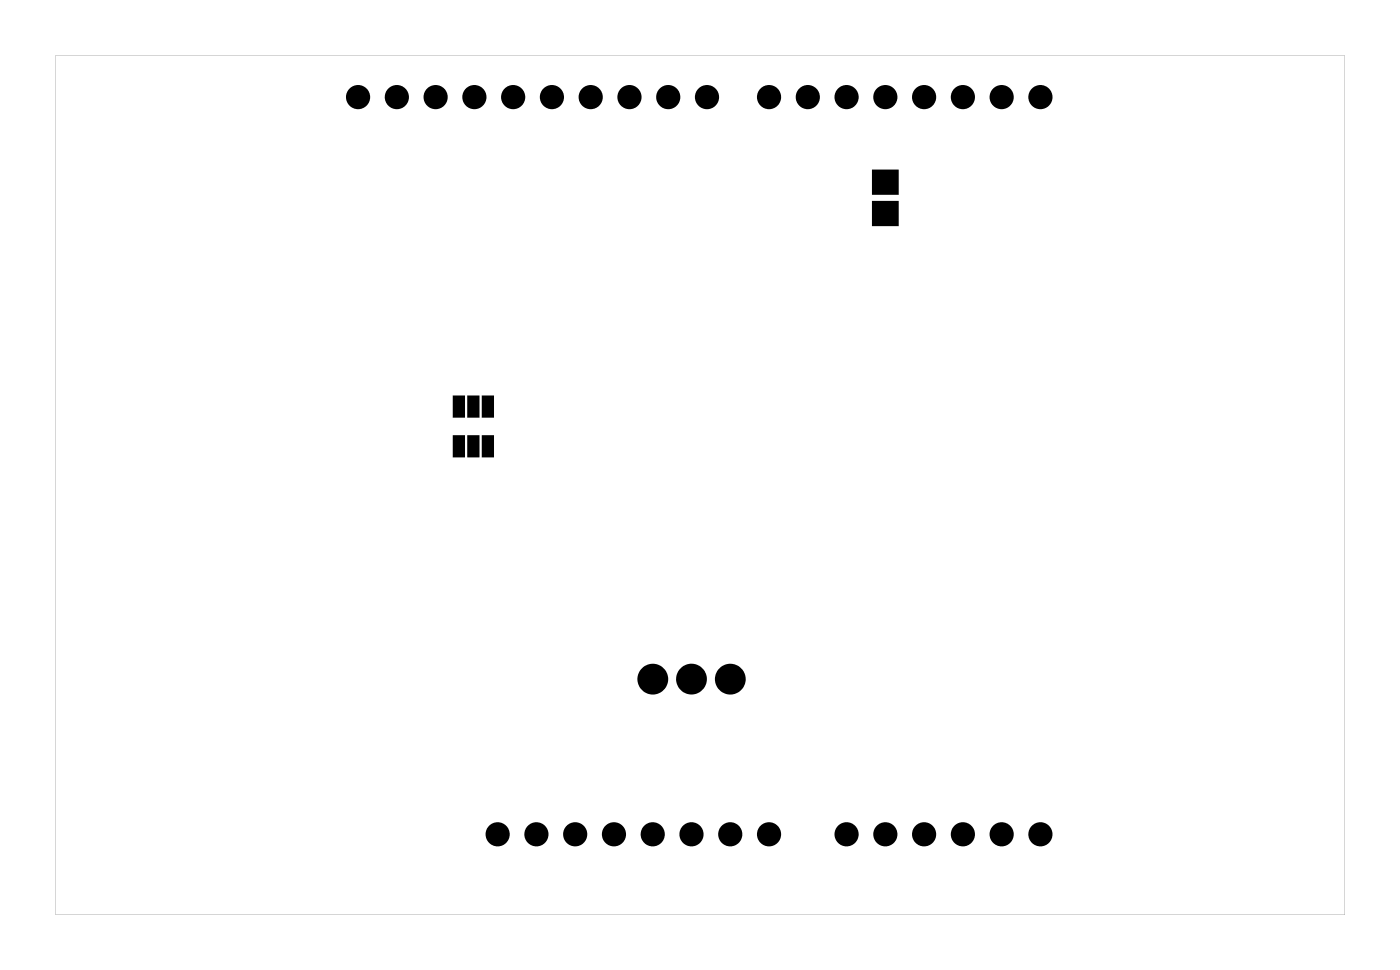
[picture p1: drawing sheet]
<svg xmlns="http://www.w3.org/2000/svg" width="92mm" height="63mm" viewBox="0 0 92 63" stroke-linecap="round" stroke-linejoin="round" font-family="sans-serif">
<g fill="#000">
<path d="M57.3 13.3h1.5v1.4h-1.5zM57.3 11.2h1.5v1.4h-1.5zM29.8 28.6h.5v1.2h-.5zM29.8 26h.5v1.2h-.5zM30.7 28.6h.6v1.2h-.6zM30.7 26h.6v1.2h-.6zM31.7 28.6h.5v1.2h-.5zM31.7 26h.5v1.2h-.5z"/>
<path d="M3.6 3.6h84.5v56.3h-84.5zM3.6 3.6v56.3h84.5v-56.3z"/>
</g>
<g fill="#000">
<circle cx="23.5" cy="6.4" r=".66"/>
<circle cx="26" cy="6.4" r=".66"/>
<circle cx="28.5" cy="6.4" r=".66"/>
<circle cx="31.1" cy="6.4" r=".66"/>
<circle cx="33.6" cy="6.4" r=".66"/>
<circle cx="36.2" cy="6.4" r=".66"/>
<circle cx="38.7" cy="6.4" r=".66"/>
<circle cx="41.2" cy="6.4" r=".66"/>
<circle cx="43.8" cy="6.4" r=".66"/>
<circle cx="46.3" cy="6.4" r=".66"/>
<circle cx="50.4" cy="6.4" r=".66"/>
<circle cx="52.9" cy="6.4" r=".66"/>
<circle cx="55.5" cy="6.4" r=".66"/>
<circle cx="58" cy="6.4" r=".66"/>
<circle cx="60.5" cy="6.4" r=".66"/>
<circle cx="63.1" cy="6.4" r=".66"/>
<circle cx="65.6" cy="6.4" r=".66"/>
<circle cx="68.2" cy="6.4" r=".66"/>
<circle cx="32.6" cy="54.6" r=".66"/>
<circle cx="35.1" cy="54.6" r=".66"/>
<circle cx="37.7" cy="54.6" r=".66"/>
<circle cx="40.2" cy="54.6" r=".66"/>
<circle cx="42.8" cy="54.6" r=".66"/>
<circle cx="42.8" cy="44.5" r=".64"/>
<circle cx="45.3" cy="44.5" r=".64"/>
<circle cx="45.3" cy="54.6" r=".66"/>
<circle cx="47.8" cy="54.6" r=".66"/>
<circle cx="47.8" cy="44.5" r=".64"/>
<circle cx="50.4" cy="54.6" r=".66"/>
<circle cx="55.5" cy="54.6" r=".66"/>
<circle cx="58" cy="54.6" r=".66"/>
<circle cx="60.5" cy="54.6" r=".66"/>
<circle cx="63.1" cy="54.6" r=".66"/>
<circle cx="65.6" cy="54.6" r=".66"/>
<circle cx="68.2" cy="54.6" r=".66"/>
</g>
<g fill="none" stroke="#000" stroke-width=".25">
<path d="M57.3 13.3h1.5v1.4h-1.5zM57.3 11.2h1.5v1.4h-1.5zM29.8 28.6h.5v1.2h-.5zM29.8 26h.5v1.2h-.5zM30.7 28.6h.6v1.2h-.6zM30.7 26h.6v1.2h-.6zM31.7 28.6h.5v1.2h-.5zM31.7 26h.5v1.2h-.5z"/>
<circle cx="23.5" cy="6.4" r=".66"/>
<circle cx="26" cy="6.4" r=".66"/>
<circle cx="28.5" cy="6.4" r=".66"/>
<circle cx="31.1" cy="6.4" r=".66"/>
<circle cx="33.6" cy="6.4" r=".66"/>
<circle cx="36.2" cy="6.4" r=".66"/>
<circle cx="38.7" cy="6.4" r=".66"/>
<circle cx="41.2" cy="6.4" r=".66"/>
<circle cx="43.8" cy="6.4" r=".66"/>
<circle cx="46.3" cy="6.4" r=".66"/>
<circle cx="50.4" cy="6.4" r=".66"/>
<circle cx="52.9" cy="6.4" r=".66"/>
<circle cx="55.5" cy="6.4" r=".66"/>
<circle cx="58" cy="6.4" r=".66"/>
<circle cx="60.5" cy="6.4" r=".66"/>
<circle cx="63.1" cy="6.4" r=".66"/>
<circle cx="65.6" cy="6.4" r=".66"/>
<circle cx="68.2" cy="6.4" r=".66"/>
<circle cx="32.6" cy="54.6" r=".66"/>
<circle cx="35.1" cy="54.6" r=".66"/>
<circle cx="37.7" cy="54.6" r=".66"/>
<circle cx="40.2" cy="54.6" r=".66"/>
<circle cx="42.8" cy="54.6" r=".66"/>
<circle cx="45.3" cy="54.6" r=".66"/>
<circle cx="47.8" cy="54.6" r=".66"/>
<circle cx="50.4" cy="54.6" r=".66"/>
<circle cx="55.5" cy="54.6" r=".66"/>
<circle cx="58" cy="54.6" r=".66"/>
<circle cx="60.5" cy="54.6" r=".66"/>
<circle cx="63.1" cy="54.6" r=".66"/>
<circle cx="65.6" cy="54.6" r=".66"/>
<circle cx="68.2" cy="54.6" r=".66"/>
</g>
<g fill="none" stroke="#000" stroke-width=".75">
<circle cx="42.8" cy="44.5" r=".64"/>
<circle cx="45.3" cy="44.5" r=".64"/>
<circle cx="47.8" cy="44.5" r=".64"/>
</g>
</svg>
